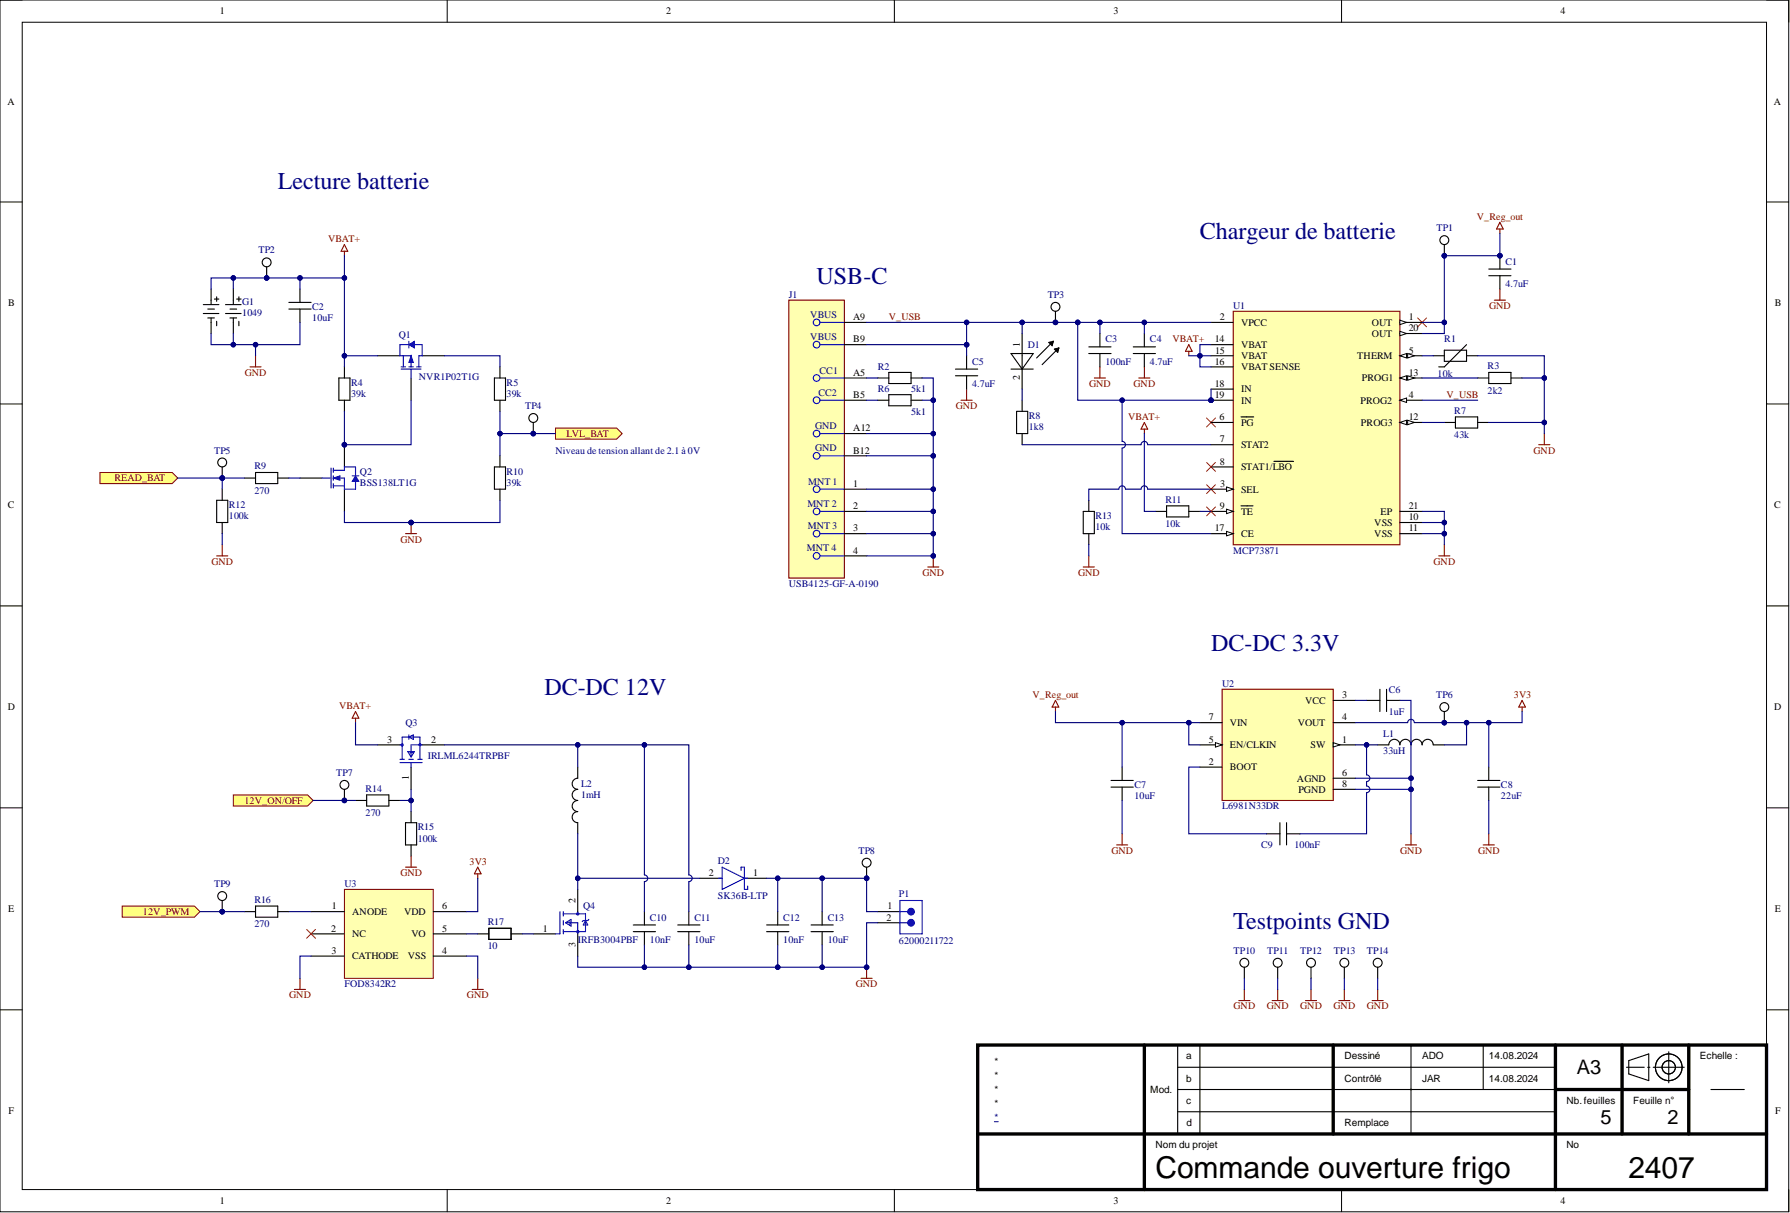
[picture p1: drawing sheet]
<svg xmlns="http://www.w3.org/2000/svg" width="409mm" height="277mm" viewBox="0 0 409 277" stroke-linecap="round" stroke-linejoin="round" font-family="sans-serif">
<defs><g id="words">
<g font-size="6.9">
<text x="263.9" y="268.9">Commande ouverture frigo</text>
<text x="372" y="268.9">2407</text>
</g>
<g font-size="5.5" fill="#000080">
<text x="63.4" y="43.2">Lecture batterie</text>
<text x="274.1" y="54.7">Chargeur de batterie</text>
<text x="186.5" y="64.8">USB-C</text>
<text x="276.6" y="148.6">DC-DC 3.3V</text>
<text x="124.4" y="158.7">DC-DC 12V</text>
<text x="281.7" y="212">Testpoints GND</text>
</g>
<g font-size="4.6">
<text x="360.2" y="245.3">A3</text>
<text x="365.6" y="256.7">5</text>
<text x="380.9" y="256.7">2</text>
</g>
<g font-size="2.3">
<text x="50.2" y="3.3">1</text>
<text x="152.2" y="3.3">2</text>
<text x="254.4" y="3.3">3</text>
<text x="356.5" y="3.3">4</text>
<text x="1.7" y="23.9">A</text>
<text x="405.2" y="23.9">A</text>
<text x="1.9" y="70">B</text>
<text x="405.4" y="70">B</text>
<text x="194.9" y="73.1">A9</text>
<text x="278.6" y="73.1">2</text>
<text x="283.5" y="74.4">VPCC</text>
<text x="313.3" y="74.4">OUT</text>
<text x="313.3" y="76.9">OUT</text>
<text x="321.8" y="73.1">1</text>
<text x="321.8" y="75.6">20</text>
<text x="194.9" y="78.2">B9</text>
<text x="233" y="79.2" transform="rotate(-90 233 79.2)">1</text>
<text x="277.5" y="78.2">14</text>
<text x="277.5" y="83.3">16</text>
<text x="277.5" y="80.7">15</text>
<text x="283.5" y="79.4">VBAT</text>
<text x="283.5" y="82">VBAT</text>
<text x="310" y="82">THERM</text>
<text x="321.8" y="80.7">5</text>
<text x="194.9" y="85.8">A5</text>
<text x="233" y="86.8" transform="rotate(-90 233 86.8)">2</text>
<text x="277.5" y="88.3">18</text>
<text x="283.5" y="84.5">VBAT SENSE</text>
<text x="283.5" y="89.6">IN</text>
<text x="311" y="87.1">PROG1</text>
<text x="321.8" y="85.8">13</text>
<text x="194.9" y="90.9">B5</text>
<text x="277.5" y="90.9">19</text>
<text x="278.6" y="95.9">6</text>
<text x="283.5" y="92.1">IN</text>
<text x="310.8" y="92.1">PROG2</text>
<text x="321.8" y="90.9">4</text>
<text x="321.8" y="95.9">12</text>
<text x="194.9" y="98.5">A12</text>
<text x="278.6" y="101">7</text>
<text x="283.5" y="97.2">PG</text>
<text x="310.9" y="97.2">PROG3</text>
<text x="194.9" y="103.6">B12</text>
<text x="278.6" y="106.1">8</text>
<text x="283.5" y="107.4">STAT1/LBO</text>
<text x="283.5" y="102.3">STAT2</text>
<text x="194.9" y="111.2">1</text>
<text x="278.7" y="111.2">3</text>
<text x="283.5" y="112.4">SEL</text>
<text x="1.8" y="116.1">C</text>
<text x="194.9" y="116.2">2</text>
<text x="278.6" y="116.2">9</text>
<text x="283.5" y="117.5">TE</text>
<text x="315.4" y="117.5">EP</text>
<text x="321.8" y="116.2">21</text>
<text x="321.8" y="118.8">10</text>
<text x="405.3" y="116.1">C</text>
<text x="194.9" y="121.3">3</text>
<text x="277.5" y="121.3">17</text>
<text x="283.5" y="122.6">CE</text>
<text x="313.9" y="120.1">VSS</text>
<text x="313.9" y="122.6">VSS</text>
<text x="321.8" y="121.3">11</text>
<text x="194.9" y="126.4">4</text>
<text x="298.1" y="160.7">VCC</text>
<text x="306.6" y="159.4">3</text>
<text x="1.8" y="162.2">D</text>
<text x="276.1" y="164.5">7</text>
<text x="280.9" y="165.7">VIN</text>
<text x="296.4" y="165.7">VOUT</text>
<text x="306.6" y="164.5">4</text>
<text x="405.3" y="162.2">D</text>
<text x="88.4" y="169.5">3</text>
<text x="98.5" y="169.5">2</text>
<text x="276.1" y="169.5">5</text>
<text x="280.9" y="170.8">EN/CLKIN</text>
<text x="299.4" y="170.8">SW</text>
<text x="306.6" y="169.5">1</text>
<text x="93.4" y="178" transform="rotate(-90 93.4 178)">1</text>
<text x="276.1" y="174.6">2</text>
<text x="280.9" y="175.9">BOOT</text>
<text x="296.2" y="178.4">AGND</text>
<text x="306.6" y="177.2">6</text>
<text x="306.6" y="179.7">8</text>
<text x="296.6" y="181">PGND</text>
<text x="161.9" y="200">2</text>
<text x="172.1" y="200">1</text>
<text x="1.9" y="208.3">E</text>
<text x="75.8" y="207.6">1</text>
<text x="80.4" y="208.9">ANODE</text>
<text x="92.3" y="208.9">VDD</text>
<text x="101" y="207.6">6</text>
<text x="131.5" y="206.1" transform="rotate(-90 131.5 206.1)">2</text>
<text x="202.7" y="207.6">1</text>
<text x="405.4" y="208.3">E</text>
<text x="75.6" y="212.7">2</text>
<text x="80.4" y="214">NC</text>
<text x="94" y="214">VO</text>
<text x="101" y="212.7">5</text>
<text x="124" y="212.7">1</text>
<text x="202.5" y="210.2">2</text>
<text x="75.7" y="217.8">3</text>
<text x="80.4" y="219">CATHODE</text>
<text x="93.1" y="219">VSS</text>
<text x="101" y="217.8">4</text>
<text x="131.5" y="216.2" transform="rotate(-90 131.5 216.2)">3</text>
<text x="227.1" y="243.2">*</text>
<text x="270.9" y="241.9">a</text>
<text x="307.1" y="241.9">Dessiné</text>
<text x="324.8" y="241.9">ADO</text>
<text x="340.1" y="241.9">14.08.2024</text>
<text x="388.3" y="241.9">Echelle :</text>
<text x="227.1" y="246.4">*</text>
<text x="227.1" y="249.5">*</text>
<text x="262.7" y="249.5">Mod.</text>
<text x="270.9" y="247">b</text>
<text x="307.1" y="247">Contrôlé</text>
<text x="324.8" y="247">JAR</text>
<text x="340.1" y="247">14.08.2024</text>
<text x="1.9" y="254.4">F</text>
<text x="227.1" y="252.7">*</text>
<text x="270.9" y="252">c</text>
<text x="271" y="257.1">d</text>
<text x="307.1" y="257.1">Remplace</text>
<text x="357.8" y="252">Nb.feuilles</text>
<text x="373.1" y="252">Feuille n°</text>
<text x="405.5" y="254.4">F</text>
<text x="263.9" y="262.2">Nom du projet</text>
<text x="357.8" y="262.2">No</text>
<text x="50.2" y="274.9">1</text>
<text x="152.2" y="274.9">2</text>
<text x="254.4" y="274.9">3</text>
<text x="356.5" y="274.9">4</text>
</g>
<g font-size="2.3" fill="#000080">
<text x="328.1" y="52.8">TP1</text>
<text x="59" y="57.9">TP2</text>
<text x="343.9" y="60.4">C1</text>
<text x="343.9" y="65.5">4.7uF</text>
<text x="55.3" y="69.5">G1</text>
<text x="71.3" y="70.8">C2</text>
<text x="180.2" y="68">J1</text>
<text x="239.3" y="68">TP3</text>
<text x="281.7" y="70.6">U1</text>
<text x="55.3" y="72.1">1049</text>
<text x="71.3" y="73.4">10uF</text>
<text x="91.1" y="77.2">Q1</text>
<text x="185.1" y="72.6">VBUS</text>
<text x="185.1" y="77.7">VBUS</text>
<text x="222.1" y="83.3">C5</text>
<text x="234.7" y="79.4">D1</text>
<text x="252.5" y="78.2">C3</text>
<text x="252.5" y="83.3">100nF</text>
<text x="262.7" y="78.2">C4</text>
<text x="262.7" y="83.3">4.7uF</text>
<text x="329.9" y="78.2">R1</text>
<text x="80.2" y="88.1">R4</text>
<text x="95.7" y="86.8">NVR1P02T1G</text>
<text x="115.7" y="88.1">R5</text>
<text x="187.2" y="85.3">CC1</text>
<text x="200.5" y="89.6">R6</text>
<text x="200.5" y="84.5">R2</text>
<text x="208.1" y="89.6">5k1</text>
<text x="222.1" y="88.3">4.7uF</text>
<text x="328.4" y="86">10k</text>
<text x="339.8" y="84.3">R3</text>
<text x="339.8" y="89.9">2k2</text>
<text x="80.2" y="90.6">39k</text>
<text x="115.7" y="90.6">39k</text>
<text x="120" y="93.4">TP4</text>
<text x="186.9" y="90.4">CC2</text>
<text x="208.1" y="94.7">5k1</text>
<text x="235" y="95.7">R8</text>
<text x="332.2" y="94.4">R7</text>
<text x="186.2" y="98">GND</text>
<text x="235" y="98.2">1k8</text>
<text x="332.2" y="100">43k</text>
<text x="48.9" y="103.6">TP5</text>
<text x="58.1" y="107.1">R9</text>
<text x="126.9" y="103.6">Niveau de tension allant de 2.1 à 0V</text>
<text x="186.2" y="103">GND</text>
<text x="58.1" y="112.7">270</text>
<text x="82.2" y="108.4">Q2</text>
<text x="82.2" y="110.9">BSS138LT1G</text>
<text x="115.7" y="108.4">R10</text>
<text x="115.7" y="110.9">39k</text>
<text x="184.6" y="110.7">MNT 1</text>
<text x="52.3" y="116">R12</text>
<text x="52.3" y="118.5">100k</text>
<text x="184.4" y="115.7">MNT 2</text>
<text x="250.2" y="118.5">R13</text>
<text x="266.2" y="114.7">R11</text>
<text x="184.3" y="125.9">MNT 4</text>
<text x="184.5" y="120.8">MNT 3</text>
<text x="250.2" y="121.1">10k</text>
<text x="266.2" y="120.3">10k</text>
<text x="281.7" y="126.4">MCP73871</text>
<text x="180.2" y="134">USB4125-GF-A-0190</text>
<text x="279.2" y="156.9">U2</text>
<text x="317.2" y="158.1">C6</text>
<text x="328" y="159.4">TP6</text>
<text x="92.6" y="165.7">Q3</text>
<text x="317.2" y="163.2">1uF</text>
<text x="97.7" y="173.4">IRLML6244TRPBF</text>
<text x="316" y="168.3">L1</text>
<text x="316" y="172.1">33uH</text>
<text x="76.8" y="177.2">TP7</text>
<text x="132.7" y="179.7">L2</text>
<text x="259.1" y="180">C7</text>
<text x="342.9" y="180">C8</text>
<text x="83.5" y="180.7">R14</text>
<text x="132.7" y="182.2">1mH</text>
<text x="259.1" y="182.5">10uF</text>
<text x="279.2" y="184.8">L6981N33DR</text>
<text x="342.9" y="182.5">22uF</text>
<text x="83.5" y="186.3">270</text>
<text x="95.4" y="189.6">R15</text>
<text x="95.4" y="192.1">100k</text>
<text x="163.9" y="197.2">D2</text>
<text x="196.1" y="194.9">TP8</text>
<text x="288" y="193.7">C9</text>
<text x="295.7" y="193.7">100nF</text>
<text x="48.9" y="202.5">TP9</text>
<text x="78.7" y="202.5">U3</text>
<text x="58.1" y="206.1">R16</text>
<text x="133.2" y="207.6">Q4</text>
<text x="163.9" y="205.3">SK36B-LTP</text>
<text x="205.3" y="204.8">P1</text>
<text x="58.1" y="211.7">270</text>
<text x="111.4" y="211.2">R17</text>
<text x="132" y="215.2">IRFB3004PBF</text>
<text x="148.5" y="210.2">C10</text>
<text x="148.5" y="215.2">10nF</text>
<text x="158.6" y="210.2">C11</text>
<text x="158.6" y="215.2">10uF</text>
<text x="178.9" y="210.2">C12</text>
<text x="178.9" y="215.2">10nF</text>
<text x="189.1" y="210.2">C13</text>
<text x="189.1" y="215.2">10uF</text>
<text x="205.3" y="215.5">62000211722</text>
<text x="111.4" y="216.8">10</text>
<text x="281.8" y="217.8">TP10</text>
<text x="289.5" y="217.8">TP11</text>
<text x="297" y="217.8">TP12</text>
<text x="304.7" y="217.8">TP13</text>
<text x="312.2" y="217.8">TP14</text>
<text x="78.7" y="225.4">FOD8342R2</text>
<text x="227.1" y="255.8">*</text>
</g>
<g font-size="2.3" fill="#800000">
<text x="337.4" y="50.3">V_Reg_out</text>
<text x="74.9" y="55.3">VBAT+</text>
<text x="340.1" y="70.6">GND</text>
<text x="203" y="73.1">V_USB</text>
<text x="267.8" y="78.2">VBAT+</text>
<text x="55.9" y="85.8">GND</text>
<text x="248.8" y="88.3">GND</text>
<text x="258.9" y="88.3">GND</text>
<text x="218.3" y="93.4">GND</text>
<text x="257.7" y="95.9">VBAT+</text>
<text x="330.4" y="90.9">V_USB</text>
<text x="129.4" y="99.7">LVL_BAT</text>
<text x="350.3" y="103.6">GND</text>
<text x="26.1" y="109.9">READ_BAT</text>
<text x="91.4" y="123.9">GND</text>
<text x="48.3" y="128.9">GND</text>
<text x="210.7" y="131.5">GND</text>
<text x="246.2" y="131.5">GND</text>
<text x="327.5" y="128.9">GND</text>
<text x="77.5" y="161.9">VBAT+</text>
<text x="235.8" y="159.4">V_Reg_out</text>
<text x="345.8" y="159.4">3V3</text>
<text x="55.8" y="183.5">12V_ON/OFF</text>
<text x="107.3" y="197.5">3V3</text>
<text x="253.9" y="194.9">GND</text>
<text x="319.8" y="194.9">GND</text>
<text x="337.6" y="194.9">GND</text>
<text x="91.4" y="200">GND</text>
<text x="32.7" y="208.9">12V_PWM</text>
<text x="66.1" y="227.9">GND</text>
<text x="106.7" y="227.9">GND</text>
<text x="195.5" y="225.4">GND</text>
<text x="281.8" y="230.5">GND</text>
<text x="289.4" y="230.5">GND</text>
<text x="297" y="230.5">GND</text>
<text x="304.6" y="230.5">GND</text>
<text x="312.2" y="230.5">GND</text>
</g>
</g></defs>
<g fill="none" stroke="#000" stroke-width=".23">
<path d="M0 0h408.6v276.7h-408.6zM0 0h5.1M5.1 5.1h398.4v266.5h-398.4zM102.1 0v5.1M204.3 0v5.1M306.4 0v5.1M403.5 0h5.1v5.1M0 46.1h5.1M403.5 46.1h5.1M0 92.2h5.1M403.5 92.2h5.1M0 138.3h5.1"/>
<path d="M403.5 138.3h5.1M0 184.4h5.1M403.5 184.4h5.1M0 230.5h5.1M403.5 230.5h5.1M102.1 271.6v5.1M204.3 271.6v5.1M306.4 271.6v5.1M408.6 271.6v5.1"/>
</g>
<path d="M223.3 238.6h180.2v33h-180.2zM261.4 238.6v33M304.5 238.6v20.3M355.3 238.6v33M370.5 238.6v20.3M385.7 238.6v20.3M223.3 258.9h180.2M355.3 248.7h30.4" fill="none" stroke="#000" stroke-width=".76"/>
<g fill="none" stroke="#000" stroke-width=".25">
<path d="M269 238.6v20.3M274.1 238.6v20.3M322.3 238.6v20.3M338.8 238.6v10.1M269 243.7h86.3M269 248.7h86.3M269 253.8h86.3M371.5 243.7h4.1M372 242.1l4.6-1.5v6.1l-4.6-1.5zM376.4 243.7h.5M377.6 243.7h7.1M381.2 240.1v7.1"/>
<path d="M390.8 248.7h7.6"/>
<circle cx="381.2" cy="243.7" r="1.52"/>
<circle cx="381.2" cy="243.7" r="3"/>
</g>
<path d="M227.1 256.1h.9" fill="none" stroke="#000080" stroke-width=".23"/>
<g fill="none" stroke="#800000" stroke-width=".25">
<path d="M342.6 50.8l.8 1.5h-1.6zM342.6 52.3v1M271.5 78.7l.8 1.5h-1.5zM341.3 68.5h2.6M342.6 66v2.5M219.5 91.4h2.6M220.8 88.8v2.6M250 86.3h2.5M251.2 83.8v2.5M271.5 80.2v1M352.8 99v2.5M351.5 101.5h2.5"/>
<path d="M247.4 129.4h2.6M248.7 126.9v2.5M328.6 126.9h2.6M329.9 124.4v2.5"/>
</g>
<path d="M323.8 72.6l2.1 2M325.9 72.6l-2.1 2M275.6 95.4l2 2.1M277.6 95.4l-2 2.1M275.6 105.6l2 2M275.6 110.7l2 2M277.6 105.6l-2 2M277.6 110.7l-2 2" fill="none" stroke="#f00" stroke-width=".23"/>
<circle cx="276.6" cy="91.4" r=".51" fill="#000080"/>
<circle cx="276.6" cy="91.4" r=".51" fill="none" stroke="#000080" stroke-width=".23"/>
<path d="M281.7 71.1h38.1v53.3h-38.1z" fill-rule="evenodd" fill="#ffffb0"/>
<path d="M281.7 71.1h38.1v53.3h-38.1z" fill="none" stroke="#800000" stroke-width=".25"/>
<path d="M319.8 73.6h5" fill="none" stroke="#000" stroke-width=".25"/>
<path d="M319.8 73.1l1.5 .5-1.5 .5z" fill="#f8fcff"/>
<path d="M319.8 73.1l1.5 .5-1.5 .5z" fill="none" stroke="#000" stroke-width=".23"/>
<path d="M319.8 76.1h5" fill="none" stroke="#000" stroke-width=".25"/>
<path d="M319.8 75.6l1.5 .5-1.5 .6z" fill="#f8fcff"/>
<path d="M319.8 75.6l1.5 .5-1.5 .6z" fill="none" stroke="#000" stroke-width=".23"/>
<path d="M319.8 86.3h5" fill="none" stroke="#000" stroke-width=".25"/>
<path d="M319.8 86.3l1.5-.5v1z" fill="#f8fcff"/>
<path d="M319.8 86.3l1.5-.5v1z" fill="none" stroke="#000" stroke-width=".23"/>
<path d="M321.5 85.8l1.6 .5-1.6 .5z" fill="#f8fcff"/>
<path d="M321.5 85.8l1.6 .5-1.6 .5z" fill="none" stroke="#000" stroke-width=".23"/>
<path d="M319.8 91.4h5" fill="none" stroke="#000" stroke-width=".25"/>
<path d="M319.8 91.4l1.5-.5v1z" fill="#f8fcff"/>
<path d="M319.8 91.4l1.5-.5v1z" fill="none" stroke="#000" stroke-width=".23"/>
<path d="M319.8 96.4h5" fill="none" stroke="#000" stroke-width=".25"/>
<path d="M319.8 96.4l1.5-.5v1.1z" fill="#f8fcff"/>
<path d="M319.8 96.4l1.5-.5v1.1z" fill="none" stroke="#000" stroke-width=".23"/>
<path d="M321.5 95.9l1.6 .5-1.6 .6z" fill="#f8fcff"/>
<path d="M321.5 95.9l1.6 .5-1.6 .6z" fill="none" stroke="#000" stroke-width=".23"/>
<path d="M276.6 78.7h5.1M276.6 81.2h5.1M276.6 83.8h5.1M276.6 88.8h5.1M276.6 91.4h5.1M276.6 106.6h5.1M276.6 101.5h5.1M291 105.3h4.5" fill="none" stroke="#000" stroke-width=".25"/>
<circle cx="276.6" cy="91.4" r=".51" fill="#000080"/>
<circle cx="276.6" cy="91.4" r=".51" fill="none" stroke="#000080" stroke-width=".23"/>
<path d="M276.6 96.4h5.1M283.5 95.2h2.9M276.6 116.8h5.1" fill="none" stroke="#000" stroke-width=".25"/>
<path d="M280.2 116.2l1.5 .6-1.5 .5z" fill="#f8fcff"/>
<path d="M280.2 116.2l1.5 .6-1.5 .5z" fill="none" stroke="#000" stroke-width=".23"/>
<path d="M283.5 115.5h2.7M276.6 121.8h5.1" fill="none" stroke="#000" stroke-width=".25"/>
<path d="M280.2 121.3l1.5 .5-1.5 .5z" fill="#f8fcff"/>
<path d="M280.2 121.3l1.5 .5-1.5 .5z" fill="none" stroke="#000" stroke-width=".23"/>
<path d="M276.6 111.7h5.1M319.8 116.8h5" fill="none" stroke="#000" stroke-width=".25"/>
<path d="M280.2 111.2l1.5 .5-1.5 .5z" fill="#f8fcff"/>
<path d="M280.2 111.2l1.5 .5-1.5 .5z" fill="none" stroke="#000" stroke-width=".23"/>
<path d="M319.8 81.2h5" fill="none" stroke="#000" stroke-width=".25"/>
<path d="M319.8 81.2l1.5-.5v1z" fill="#f8fcff"/>
<path d="M319.8 81.2l1.5-.5v1z" fill="none" stroke="#000" stroke-width=".23"/>
<path d="M321.5 80.7l1.6 .5-1.6 .5z" fill="#f8fcff"/>
<path d="M321.5 80.7l1.6 .5-1.6 .5z" fill="none" stroke="#000" stroke-width=".23"/>
<path d="M276.6 73.6h5.1M86.3 81.2h5.1M93.9 86.3v5.1M96.4 81.2h5.1M319.8 119.3h5M319.8 121.8h5" fill="none" stroke="#000" stroke-width=".25"/>
<path d="M57.1 83.8h2.5M58.4 81.2v2.6" fill="none" stroke="#800000" stroke-width=".25"/>
<path d="M93.4 78.7h-2v2.5h2.5v2.6M94.7 78.7h1.7v2.5h-.7v2.6M91.6 84.3h4.6M91.6 83.8h1M92.1 81.2v2.6M93.4 83.8h1M95.2 83.8h1" fill="none" stroke="#00f" stroke-width=".25"/>
<path d="M93.4 78.7l1.3-.8v1.5z" fill="#00f"/>
<path d="M93.4 78.7l1.3-.8v1.5z" fill="none" stroke="#00f" stroke-width=".23"/>
<path d="M93.4 77.9v1.5M93.9 84.3v2" fill="none" stroke="#00f" stroke-width=".25"/>
<path d="M93.9 81.2l.5 1.5h-1z" fill="#00f"/>
<path d="M93.9 81.2l.5 1.5h-1z" fill="none" stroke="#00f" stroke-width=".23"/>
<path d="M93.9 119.3v2.5M92.6 121.8h2.6" fill="none" stroke="#800000" stroke-width=".25"/>
<circle cx="93.9" cy="119.3" r=".51" fill="#000080"/>
<circle cx="93.9" cy="119.3" r=".51" fill="none" stroke="#000080" stroke-width=".23"/>
<path d="M126.9 97.7h13.9l1.3 1.3-1.3 1.3h-13.9z" fill-rule="evenodd" fill="#ffff80"/>
<path d="M126.9 97.7h13.9l1.3 1.3-1.3 1.3h-13.9z" fill="none" stroke="#800000" stroke-width=".23"/>
<circle cx="78.7" cy="101.5" r=".51" fill="#000080"/>
<circle cx="78.7" cy="101.5" r=".51" fill="none" stroke="#000080" stroke-width=".23"/>
<path d="M68.5 109.1h5.1M78.7 101.5v5.1M78.7 111.7v5.1" fill="none" stroke="#000" stroke-width=".25"/>
<circle cx="78.7" cy="101.5" r=".51" fill="#000080"/>
<circle cx="78.7" cy="101.5" r=".51" fill="none" stroke="#000080" stroke-width=".23"/>
<path d="M75.6 106.9v4.5M76.1 107.4h2.6v-.8h2.5v2M76.1 109.1h2.6v2.6h2.5v-1.8M76.1 110.9h2.6M76.1 106.9v1M76.1 108.6v1M76.1 110.4v1" fill="none" stroke="#00f" stroke-width=".25"/>
<path d="M81.2 108.6l.8 1.3h-1.6z" fill="#00f"/>
<path d="M81.2 108.6l.8 1.3h-1.6z" fill="none" stroke="#00f" stroke-width=".23"/>
<path d="M80.4 108.6h1.6" fill="none" stroke="#00f" stroke-width=".25"/>
<path d="M76.1 109.1l1.6-.5v1z" fill="#00f"/>
<path d="M76.1 109.1l1.6-.5v1z" fill="none" stroke="#00f" stroke-width=".23"/>
<path d="M73.6 109.1h2" fill="none" stroke="#00f" stroke-width=".25"/>
<path d="M22.8 107.9h16.5l1.3 1.2-1.3 1.3h-16.5z" fill-rule="evenodd" fill="#ffff80"/>
<path d="M22.8 107.9h16.5l1.3 1.2-1.3 1.3h-16.5z" fill="none" stroke="#800000" stroke-width=".23"/>
<path d="M78.7 55.8l.7 1.6h-1.5zM78.7 57.4v1M49.5 126.9h2.5M50.8 124.4v2.5M241.1 159.9l.8 1.5h-1.6zM347.7 159.9l.7 1.5h-1.5zM81.2 162.4l.8 1.6h-1.6zM81.2 164v1M241.1 161.4v1M347.7 161.4v1M92.6 198h2.6M93.9 195.4v2.6" fill="none" stroke="#800000" stroke-width=".25"/>
<g fill="none" stroke="#000" stroke-width=".25">
<path d="M144.7 212.7h5M144.7 211.2h5M147.2 208.1v3.1M147.2 212.7v3M154.8 212.7h5.1M154.8 211.2h5.1M157.3 208.1v3.1M157.3 212.7v3M175.1 212.7h5.1M175.1 211.2h5.1M177.6 208.1v3.1M177.6 212.7v3"/>
<path d="M185.3 212.7h5M185.3 211.2h5M187.8 208.1v3.1M187.8 212.7v3"/>
</g>
<path d="M53.3 181.5h17l1.2 1.2-1.2 1.3h-17z" fill-rule="evenodd" fill="#ffff80"/>
<path d="M53.3 181.5h17l1.2 1.2-1.2 1.3h-17z" fill="none" stroke="#800000" stroke-width=".23"/>
<path d="M260.1 86.3h2.6M261.4 83.8v2.5" fill="none" stroke="#800000" stroke-width=".25"/>
<g fill="none" stroke="#000" stroke-width=".25">
<path d="M258.9 79.2h5M261.4 76.1v3.1M329.9 80h5.1v2.5h-5.1zM335 78.7l-5.1 5.1h-1.3M77.4 86.3h2.5v5.1h-2.5zM78.7 83.8v2.5M78.7 91.4v2.5M112.9 86.3h2.6v5.1h-2.6zM114.2 83.8v2.5M114.2 91.4v2.5M218.2 85.8h5.1M218.2 84.3h5.1"/>
<path d="M220.8 81.2v3.1M220.8 85.8v3M258.9 80.7h5M261.4 80.7v3.1M327.4 81.2h2.5M329.9 96.4h2.5M332.4 95.2h5.1v2.5h-5.1zM335 81.2h2.5M337.5 86.3h2.6M337.5 96.4h2.6M340.1 85h5v2.6h-5zM345.1 86.3h2.6"/>
<path d="M49.5 114.2h2.5v5.1h-2.5zM50.8 111.7v2.5M50.8 119.3v2.5M55.8 109.1h2.6M58.4 107.9h5v2.5h-5zM63.4 109.1h2.6M112.9 106.6h2.6v5.1h-2.6zM114.2 104.1v2.5M114.2 111.7v2.5M247.4 116.8h2.6v5h-2.6zM248.7 114.2v2.6M248.7 121.8v2.6"/>
<path d="M81.2 182.7h2.5M83.7 181.5h5.1v2.5h-5.1zM88.8 182.7h2.6M92.6 187.8h2.6v5.1h-2.6zM93.9 185.3v2.5M93.9 192.9v2.5"/>
</g>
<circle cx="342.6" cy="58.4" r=".51" fill="#000080"/>
<circle cx="342.6" cy="58.4" r=".51" fill="none" stroke="#000080" stroke-width=".23"/>
<path d="M342.6 58.4v3M340.1 62.9h5M340.1 61.4h5M342.6 62.9v3.1" fill="none" stroke="#000" stroke-width=".25"/>
<circle cx="342.6" cy="58.4" r=".51" fill="#000080"/>
<circle cx="342.6" cy="58.4" r=".51" fill="none" stroke="#000080" stroke-width=".23"/>
<g fill="none" stroke="#000" stroke-width=".25">
<path d="M66 70.6h5.1M66 69h5.1M68.5 66v3M68.5 70.6v3M233.5 76.1v12.7M239.6 78.2l1-.3-.3 1zM240.6 77.9l-3.8 3.8M240.6 77.9l-.3 .8-.5-.5 .5 .2M240.8 79.7l1.1-.3-.3 1.1zM241.9 79.4l-3.9 3.9M241.9 79.4l-.3 .8-.5-.5 .5 .3M230.9 84.3h5.1"/>
<path d="M230.9 80.7h5.1l-2.5 3.6zM232.2 93.9h2.5v5.1h-2.5zM233.5 91.4v2.5M233.5 99v2.5M263.9 116.8h2.6M266.5 115.5h5v2.5h-5zM271.5 116.8h2.6M86.3 170.1h5.1M93.9 175.1v5.1M96.4 170.1h5.1"/>
</g>
<path d="M261.4 96.4l.8 1.6h-1.6zM261.4 98v1M283 228.4h2.5M284.2 225.9v2.5M290.6 228.4h2.5M291.8 225.9v2.5M298.2 228.4h2.5M299.5 225.9v2.5M305.8 228.4h2.5M307.1 225.9v2.5M313.4 228.4h2.6M314.7 225.9v2.5" fill="none" stroke="#800000" stroke-width=".25"/>
<path d="M275.6 115.7l2 2.1M277.6 115.7l-2 2.1" fill="none" stroke="#f00" stroke-width=".23"/>
<g fill="none" stroke="#00f" stroke-width=".25">
<path d="M91.4 174.1h5M91.4 173.4h1M91.4 170.1h.5M91.9 173.4v-5.1h4v5.1M93.1 171.6h1.6l-.8 1.2zM93.4 173.4h1M93.4 168.3l1-.5v1zM93.4 167.8v1M93.6 171.8h.8M93.9 174.1v1M95.4 173.4h1M96.4 170.1h-2.5v2.5"/>
<circle cx="91.9" cy="170.1" r=".25"/>
<circle cx="95.9" cy="170.1" r=".25"/>
</g>
<path d="M180.2 68.5h12.7v63.5h-12.7z" fill-rule="evenodd" fill="#ffffb0"/>
<path d="M180.2 68.5h12.7v63.5h-12.7zM211.9 129.4h2.5M213.2 126.9v2.5" fill="none" stroke="#800000" stroke-width=".25"/>
<g fill="none" stroke="#00f" stroke-width=".25">
<path d="M187.3 73.6h5.6M187.3 78.7h5.6M187.3 86.3h5.6M187.3 91.4h5.6M187.3 99h5.6M187.3 104.1h5.6M187.3 111.7h5.6M187.3 116.8h5.6M187.3 121.8h5.6M187.3 126.9h5.6"/>
<circle cx="186.5" cy="73.6" r=".76"/>
<circle cx="186.5" cy="78.7" r=".76"/>
<circle cx="186.5" cy="86.3" r=".76"/>
<circle cx="186.5" cy="99" r=".76"/>
<circle cx="186.5" cy="91.4" r=".76"/>
<circle cx="186.5" cy="111.7" r=".76"/>
<circle cx="186.5" cy="104.1" r=".76"/>
<circle cx="186.5" cy="116.8" r=".76"/>
<circle cx="186.5" cy="126.9" r=".76"/>
<circle cx="186.5" cy="121.8" r=".76"/>
</g>
<g fill="none" stroke="#000" stroke-width=".25">
<path d="M192.9 73.6h5M192.9 78.7h5M192.9 86.3h5M192.9 99h5M192.9 91.4h5M200.5 86.3h2.5M200.5 91.4h2.5M203 85h5.1v2.6h-5.1zM203 90.1h5.1v2.5h-5.1zM208.1 86.3h2.5M208.1 91.4h2.5M192.9 111.7h5"/>
<path d="M192.9 116.8h5M192.9 104.1h5M192.9 121.8h5M192.9 126.9h5"/>
</g>
<circle cx="213.2" cy="126.9" r=".51" fill="#000080"/>
<circle cx="213.2" cy="126.9" r=".51" fill="none" stroke="#000080" stroke-width=".23"/>
<g fill="none" stroke="#000" stroke-width=".25">
<path d="M46.4 69.5h3.6M46.4 71.6h3.6M47.5 72.6h1.5M47.5 70.6h1.5M48.2 66v3.5M48.2 72.6v3.5M49 68.3h1M49.5 67.8v1M49.5 73.4v1M51.5 69.5h3.6M51.5 71.6h3.6M52.5 72.6h1.6"/>
<path d="M52.5 70.6h1.6M53.3 66v3.5M53.3 72.6v3.5M54.1 68.3h1M54.6 67.8v1M54.6 73.4v1M248.7 79.2h5.1M251.2 76.1v3.1M248.7 80.7h5.1M251.2 80.7v3.1"/>
</g>
<circle cx="60.9" cy="63.5" r=".51" fill="#000080"/>
<circle cx="60.9" cy="63.5" r=".51" fill="none" stroke="#000080" stroke-width=".23"/>
<circle cx="60.9" cy="59.9" r="1.02" fill="#fff"/>
<g fill="none" stroke="#000" stroke-width=".25">
<path d="M60.9 60.9v2.6"/>
<circle cx="60.9" cy="59.9" r="1.02"/>
</g>
<circle cx="60.9" cy="63.5" r=".51" fill="#000080"/>
<circle cx="60.9" cy="63.5" r=".51" fill="none" stroke="#000080" stroke-width=".23"/>
<circle cx="50.8" cy="109.1" r=".51" fill="#000080"/>
<circle cx="50.8" cy="109.1" r=".51" fill="none" stroke="#000080" stroke-width=".23"/>
<circle cx="50.8" cy="105.6" r="1.02" fill="#fff"/>
<g fill="none" stroke="#000" stroke-width=".25">
<path d="M50.8 106.6v2.5"/>
<circle cx="50.8" cy="105.6" r="1.02"/>
</g>
<circle cx="50.8" cy="109.1" r=".51" fill="#000080"/>
<circle cx="50.8" cy="109.1" r=".51" fill="none" stroke="#000080" stroke-width=".23"/>
<circle cx="121.8" cy="99" r=".51" fill="#000080"/>
<circle cx="121.8" cy="99" r=".51" fill="none" stroke="#000080" stroke-width=".23"/>
<circle cx="121.8" cy="95.4" r="1.02" fill="#fff"/>
<g fill="none" stroke="#000" stroke-width=".25">
<path d="M121.8 96.4v2.6"/>
<circle cx="121.8" cy="95.4" r="1.02"/>
</g>
<circle cx="121.8" cy="99" r=".51" fill="#000080"/>
<circle cx="121.8" cy="99" r=".51" fill="none" stroke="#000080" stroke-width=".23"/>
<circle cx="241.1" cy="73.6" r=".51" fill="#000080"/>
<circle cx="241.1" cy="73.6" r=".51" fill="none" stroke="#000080" stroke-width=".23"/>
<circle cx="241.1" cy="70.1" r="1.02" fill="#fff"/>
<g fill="none" stroke="#000" stroke-width=".25">
<path d="M241.1 71.1v2.5"/>
<circle cx="241.1" cy="70.1" r="1.02"/>
</g>
<circle cx="241.1" cy="73.6" r=".51" fill="#000080"/>
<circle cx="241.1" cy="73.6" r=".51" fill="none" stroke="#000080" stroke-width=".23"/>
<circle cx="329.9" cy="58.4" r=".51" fill="#000080"/>
<circle cx="329.9" cy="58.4" r=".51" fill="none" stroke="#000080" stroke-width=".23"/>
<circle cx="329.9" cy="54.8" r="1.02" fill="#fff"/>
<g fill="none" stroke="#000" stroke-width=".25">
<path d="M329.9 55.8v2.6"/>
<circle cx="329.9" cy="54.8" r="1.02"/>
</g>
<circle cx="329.9" cy="58.4" r=".51" fill="#000080"/>
<circle cx="329.9" cy="58.4" r=".51" fill="none" stroke="#000080" stroke-width=".23"/>
<circle cx="78.7" cy="182.7" r=".51" fill="#000080"/>
<circle cx="78.7" cy="182.7" r=".51" fill="none" stroke="#000080" stroke-width=".23"/>
<circle cx="78.7" cy="179.2" r="1.02" fill="#fff"/>
<g fill="none" stroke="#000" stroke-width=".25">
<path d="M78.7 180.2v2.5"/>
<circle cx="78.7" cy="179.2" r="1.02"/>
</g>
<circle cx="78.7" cy="182.7" r=".51" fill="#000080"/>
<circle cx="78.7" cy="182.7" r=".51" fill="none" stroke="#000080" stroke-width=".23"/>
<circle cx="197.9" cy="200.5" r=".51" fill="#000080"/>
<circle cx="197.9" cy="200.5" r=".51" fill="none" stroke="#000080" stroke-width=".23"/>
<circle cx="197.9" cy="197" r="1.02" fill="#fff"/>
<g fill="none" stroke="#000" stroke-width=".25">
<path d="M197.9 198v2.5"/>
<circle cx="197.9" cy="197" r="1.02"/>
</g>
<circle cx="197.9" cy="200.5" r=".51" fill="#000080"/>
<circle cx="197.9" cy="200.5" r=".51" fill="none" stroke="#000080" stroke-width=".23"/>
<circle cx="329.9" cy="165" r=".51" fill="#000080"/>
<circle cx="329.9" cy="165" r=".51" fill="none" stroke="#000080" stroke-width=".23"/>
<circle cx="329.9" cy="161.4" r="1.02" fill="#fff"/>
<g fill="none" stroke="#000" stroke-width=".25">
<path d="M329.9 162.4v2.6"/>
<circle cx="329.9" cy="161.4" r="1.02"/>
</g>
<circle cx="329.9" cy="165" r=".51" fill="#000080"/>
<circle cx="329.9" cy="165" r=".51" fill="none" stroke="#000080" stroke-width=".23"/>
<circle cx="284.2" cy="219.8" r="1.02" fill="#fff"/>
<g fill="none" stroke="#000" stroke-width=".25">
<path d="M284.2 220.8v2.6"/>
<circle cx="284.2" cy="219.8" r="1.02"/>
</g>
<circle cx="299.5" cy="219.8" r="1.02" fill="#fff"/>
<g fill="none" stroke="#000" stroke-width=".25">
<path d="M299.5 220.8v2.6"/>
<circle cx="299.5" cy="219.8" r="1.02"/>
</g>
<circle cx="291.8" cy="219.8" r="1.02" fill="#fff"/>
<g fill="none" stroke="#000" stroke-width=".25">
<path d="M291.8 220.8v2.6"/>
<circle cx="291.8" cy="219.8" r="1.02"/>
</g>
<circle cx="307.1" cy="219.8" r="1.02" fill="#fff"/>
<g fill="none" stroke="#000" stroke-width=".25">
<path d="M307.1 220.8v2.6"/>
<circle cx="307.1" cy="219.8" r="1.02"/>
</g>
<circle cx="314.7" cy="219.8" r="1.02" fill="#fff"/>
<g fill="none" stroke="#000" stroke-width=".25">
<path d="M200.5 210.7h5.1M200.5 208.1h5.1M314.7 220.8v2.6"/>
<circle cx="314.7" cy="219.8" r="1.02"/>
</g>
<path d="M205.6 210.7h1.7" fill="none" stroke="#00f" stroke-width=".25"/>
<circle cx="208.1" cy="210.7" r=".76" fill="#00f"/>
<g fill="none" stroke="#00f" stroke-width=".25">
<path d="M205.6 208.1h1.7M205.6 205.6h5v7.6h-5z"/>
<circle cx="208.1" cy="210.7" r=".76"/>
</g>
<circle cx="208.1" cy="208.1" r=".76" fill="#00f"/>
<circle cx="208.1" cy="208.1" r=".76" fill="none" stroke="#00f" stroke-width=".25"/>
<path d="M132 175.1v2.6a1.27 1.27 0 0 0-1.3 1.2 1.27 1.27 0 0 0 1.3 1.3 1.27 1.27 0 0 0-1.3 1.3 1.27 1.27 0 0 0 1.3 1.2 1.27 1.27 0 0 0-1.3 1.3 1.27 1.27 0 0 0 1.3 1.3 1.27 1.27 0 0 0-1.3 1.3 1.27 1.27 0 0 0 1.3 1.2v2.6" fill="none" stroke="#000" stroke-width=".25"/>
<path d="M196.7 223.4h2.5M197.9 220.8v2.6" fill="none" stroke="#800000" stroke-width=".25"/>
<circle cx="197.9" cy="220.8" r=".51" fill="#000080"/>
<circle cx="197.9" cy="220.8" r=".51" fill="none" stroke="#000080" stroke-width=".23"/>
<path d="M159.9 200.5h5.1M170 200.5h5.1" fill="none" stroke="#000" stroke-width=".25"/>
<path d="M165 198l5 2.5-5 2.6zM169.3 198.7v-.7h.7v5.1h.8v-.8M164.2 200.5h.8M170 200.5h.8" fill="none" stroke="#00f" stroke-width=".25"/>
<path d="M279.2 157.4h25.3v25.3h-25.3z" fill-rule="evenodd" fill="#ffffb0"/>
<path d="M279.2 157.4h25.3v25.3h-25.3z" fill="none" stroke="#800000" stroke-width=".25"/>
<path d="M274.1 165h5.1M274.1 170.1h5.1" fill="none" stroke="#000" stroke-width=".25"/>
<path d="M277.6 169.5l1.6 .6-1.6 .5z" fill="#f8fcff"/>
<path d="M277.6 169.5l1.6 .6-1.6 .5z" fill="none" stroke="#000" stroke-width=".23"/>
<path d="M304.5 159.9h5.1M274.1 175.1h5.1M304.5 165h5.1M304.5 170.1h5.1" fill="none" stroke="#000" stroke-width=".25"/>
<path d="M304.5 169.5l1.6 .6-1.6 .5z" fill="#f8fcff"/>
<path d="M304.5 169.5l1.6 .6-1.6 .5z" fill="none" stroke="#000" stroke-width=".23"/>
<g fill="none" stroke="#000" stroke-width=".25">
<path d="M312.1 159.9h3.1M315.2 157.4v5M316.7 157.4v5M316.7 159.9h3.1M253.8 179.7h5.1M253.8 178.2h5.1M256.3 175.1v3.1M256.3 179.7v3M304.5 177.7h5.1M314.7 170.1h2.5a1.27 1.27 0 0 1 1.3-1.3 1.27 1.27 0 0 1 1.3 1.3 1.27 1.27 0 0 1 1.2-1.3 1.27 1.27 0 0 1 1.3 1.3 1.27 1.27 0 0 1 1.3-1.3 1.27 1.27 0 0 1 1.2 1.3 1.27 1.27 0 0 1 1.3-1.3 1.27 1.27 0 0 1 1.3 1.3h2.5M337.5 179.7h5.1M337.5 178.2h5.1"/>
<path d="M340.1 175.1v3.1M340.1 179.7v3M289.3 190.4h3.1M292.4 187.8v5.1M293.9 187.8v5.1M293.9 190.4h3M304.5 180.2h5.1"/>
</g>
<path d="M255 192.9h2.6M256.3 190.4v2.5M321 192.9h2.6M322.3 190.4v2.5M338.8 192.9h2.5M340.1 190.4v2.5" fill="none" stroke="#800000" stroke-width=".25"/>
<path d="M27.9 206.9h16.5l1.3 1.2-1.3 1.3h-16.5z" fill-rule="evenodd" fill="#ffff80"/>
<path d="M27.9 206.9h16.5l1.3 1.2-1.3 1.3h-16.5z" fill="none" stroke="#800000" stroke-width=".23"/>
<circle cx="50.8" cy="208.1" r=".51" fill="#000080"/>
<circle cx="50.8" cy="208.1" r=".51" fill="none" stroke="#000080" stroke-width=".23"/>
<circle cx="50.8" cy="204.6" r="1.02" fill="#fff"/>
<g fill="none" stroke="#000" stroke-width=".25">
<path d="M50.8 205.6v2.5"/>
<circle cx="50.8" cy="204.6" r="1.02"/>
</g>
<circle cx="50.8" cy="208.1" r=".51" fill="#000080"/>
<circle cx="50.8" cy="208.1" r=".51" fill="none" stroke="#000080" stroke-width=".23"/>
<path d="M78.7 203.1h20.3v20.3h-20.3z" fill-rule="evenodd" fill="#ffffb0"/>
<path d="M78.7 203.1h20.3v20.3h-20.3z" fill="none" stroke="#800000" stroke-width=".23"/>
<g fill="none" stroke="#000" stroke-width=".25">
<path d="M55.8 208.1h2.6M58.4 206.9h5v2.5h-5zM63.4 208.1h2.6M71.1 208.1h7.6M71.1 213.2h7.6M71.1 218.3h7.6M99 208.1h7.6M99 213.2h7.6M99 218.3h7.6M109.1 213.2h2.6M111.7 211.9h5v2.6h-5zM116.7 213.2h2.6"/>
<path d="M121.8 213.2h5.1M132 203.1v5M132 213.2v5.1"/>
</g>
<path d="M70 212.2l2.1 2M72.1 212.2l-2.1 2" fill="none" stroke="#f00" stroke-width=".23"/>
<path d="M109.1 199.5v1M109.1 198l.8 1.5h-1.5zM67.3 225.9h2.5M68.5 223.4v2.5M107.9 225.9h2.5M109.1 223.4v2.5" fill="none" stroke="#800000" stroke-width=".25"/>
<g fill="none" stroke="#00f" stroke-width=".25">
<path d="M127.9 208.1v5.1h-1M128.7 208.1v1M128.7 210.2v1M128.7 212.2v1M128.7 208.6h5v4.1h-5M129.2 210.7l1.2-.8v1.5zM129.4 210.7h2.6v2.5M130.2 210.4v.8M132 208.1v.5M133.7 210.2l.5 1h-1zM134.5 209.9l-.3 .3h-1l-.2 .2"/>
<circle cx="132" cy="208.6" r=".26"/>
<circle cx="132" cy="212.7" r=".26"/>
</g>
<path d="M276.6 78.7h-2.5v2.5h2.5" fill="none" stroke="#000080" stroke-width=".25"/>
<circle cx="274.1" cy="81.2" r=".51" fill="#000080"/>
<circle cx="274.1" cy="81.2" r=".51" fill="none" stroke="#000080" stroke-width=".23"/>
<path d="M324.8 73.6h5.1v2.5h-5.1M324.8 81.2h2.6M324.8 91.4h12.7" fill="none" stroke="#000080" stroke-width=".25"/>
<circle cx="329.9" cy="73.6" r=".51" fill="#000080"/>
<circle cx="329.9" cy="73.6" r=".51" fill="none" stroke="#000080" stroke-width=".23"/>
<path d="M342.6 53.3v5.1h-12.7v15.2" fill="none" stroke="#000080" stroke-width=".25"/>
<circle cx="329.9" cy="73.6" r=".51" fill="#000080"/>
<circle cx="329.9" cy="73.6" r=".51" fill="none" stroke="#000080" stroke-width=".23"/>
<circle cx="329.9" cy="58.4" r=".51" fill="#000080"/>
<circle cx="329.9" cy="58.4" r=".51" fill="none" stroke="#000080" stroke-width=".23"/>
<circle cx="342.6" cy="58.4" r=".51" fill="#000080"/>
<circle cx="342.6" cy="58.4" r=".51" fill="none" stroke="#000080" stroke-width=".23"/>
<path d="M324.8 86.3h12.7M324.8 96.4h5.1M340.1 96.4h12.7" fill="none" stroke="#000080" stroke-width=".25"/>
<circle cx="352.8" cy="96.5" r=".51" fill="#000080"/>
<circle cx="352.8" cy="96.5" r=".51" fill="none" stroke="#000080" stroke-width=".23"/>
<path d="M246.2 73.6v17.8h10.1" fill="none" stroke="#000080" stroke-width=".25"/>
<circle cx="246.2" cy="73.6" r=".51" fill="#000080"/>
<circle cx="246.2" cy="73.6" r=".51" fill="none" stroke="#000080" stroke-width=".23"/>
<circle cx="256.3" cy="91.4" r=".51" fill="#000080"/>
<circle cx="256.3" cy="91.4" r=".51" fill="none" stroke="#000080" stroke-width=".23"/>
<path d="M324.8 121.8h5.1v2.6" fill="none" stroke="#000080" stroke-width=".25"/>
<circle cx="329.9" cy="121.8" r=".51" fill="#000080"/>
<circle cx="329.9" cy="121.8" r=".51" fill="none" stroke="#000080" stroke-width=".23"/>
<path d="M324.8 119.3h5.1v2.5" fill="none" stroke="#000080" stroke-width=".25"/>
<circle cx="329.9" cy="119.3" r=".51" fill="#000080"/>
<circle cx="329.9" cy="119.3" r=".51" fill="none" stroke="#000080" stroke-width=".23"/>
<circle cx="329.9" cy="121.8" r=".51" fill="#000080"/>
<circle cx="329.9" cy="121.8" r=".51" fill="none" stroke="#000080" stroke-width=".23"/>
<path d="M324.8 116.8h5.1v2.5" fill="none" stroke="#000080" stroke-width=".25"/>
<circle cx="329.9" cy="119.3" r=".51" fill="#000080"/>
<circle cx="329.9" cy="119.3" r=".51" fill="none" stroke="#000080" stroke-width=".23"/>
<path d="M271.5 81.2h2.6v2.6h2.5" fill="none" stroke="#000080" stroke-width=".25"/>
<circle cx="274.1" cy="81.2" r=".51" fill="#000080"/>
<circle cx="274.1" cy="81.2" r=".51" fill="none" stroke="#000080" stroke-width=".23"/>
<path d="M114.2 114.2v5.1h-20.3" fill="none" stroke="#000080" stroke-width=".25"/>
<circle cx="93.9" cy="119.3" r=".51" fill="#000080"/>
<circle cx="93.9" cy="119.3" r=".51" fill="none" stroke="#000080" stroke-width=".23"/>
<path d="M114.2 99h12.7" fill="none" stroke="#000080" stroke-width=".25"/>
<circle cx="121.8" cy="99" r=".51" fill="#000080"/>
<circle cx="121.8" cy="99" r=".51" fill="none" stroke="#000080" stroke-width=".23"/>
<circle cx="114.2" cy="99" r=".51" fill="#000080"/>
<circle cx="114.2" cy="99" r=".51" fill="none" stroke="#000080" stroke-width=".23"/>
<path d="M78.7 116.8v2.5h15.2" fill="none" stroke="#000080" stroke-width=".25"/>
<circle cx="93.9" cy="119.3" r=".51" fill="#000080"/>
<circle cx="93.9" cy="119.3" r=".51" fill="none" stroke="#000080" stroke-width=".23"/>
<path d="M50.8 109.1v2.6" fill="none" stroke="#000080" stroke-width=".25"/>
<circle cx="50.8" cy="109.1" r=".51" fill="#000080"/>
<circle cx="50.8" cy="109.1" r=".51" fill="none" stroke="#000080" stroke-width=".23"/>
<path d="M132 200.5h27.9" fill="none" stroke="#000080" stroke-width=".25"/>
<circle cx="132" cy="200.5" r=".51" fill="#000080"/>
<circle cx="132" cy="200.5" r=".51" fill="none" stroke="#000080" stroke-width=".23"/>
<path d="M175.1 200.5h2.5v7.6" fill="none" stroke="#000080" stroke-width=".25"/>
<circle cx="177.6" cy="200.5" r=".51" fill="#000080"/>
<circle cx="177.6" cy="200.5" r=".51" fill="none" stroke="#000080" stroke-width=".23"/>
<path d="M177.6 200.5h10.2v7.6" fill="none" stroke="#000080" stroke-width=".25"/>
<circle cx="187.8" cy="200.5" r=".51" fill="#000080"/>
<circle cx="187.8" cy="200.5" r=".51" fill="none" stroke="#000080" stroke-width=".23"/>
<circle cx="177.6" cy="200.5" r=".51" fill="#000080"/>
<circle cx="177.6" cy="200.5" r=".51" fill="none" stroke="#000080" stroke-width=".23"/>
<path d="M147.2 215.7v5.1h-15.2v-2.5" fill="none" stroke="#000080" stroke-width=".25"/>
<circle cx="147.2" cy="220.8" r=".51" fill="#000080"/>
<circle cx="147.2" cy="220.8" r=".51" fill="none" stroke="#000080" stroke-width=".23"/>
<path d="M157.3 215.7v5.1h-10.1" fill="none" stroke="#000080" stroke-width=".25"/>
<circle cx="147.2" cy="220.8" r=".51" fill="#000080"/>
<circle cx="147.2" cy="220.8" r=".51" fill="none" stroke="#000080" stroke-width=".23"/>
<circle cx="157.3" cy="220.8" r=".51" fill="#000080"/>
<circle cx="157.3" cy="220.8" r=".51" fill="none" stroke="#000080" stroke-width=".23"/>
<path d="M177.6 215.7v5.1h-20.3" fill="none" stroke="#000080" stroke-width=".25"/>
<circle cx="157.3" cy="220.8" r=".51" fill="#000080"/>
<circle cx="157.3" cy="220.8" r=".51" fill="none" stroke="#000080" stroke-width=".23"/>
<circle cx="177.6" cy="220.8" r=".51" fill="#000080"/>
<circle cx="177.6" cy="220.8" r=".51" fill="none" stroke="#000080" stroke-width=".23"/>
<path d="M187.8 215.7v5.1h-10.2" fill="none" stroke="#000080" stroke-width=".25"/>
<circle cx="177.6" cy="220.8" r=".51" fill="#000080"/>
<circle cx="177.6" cy="220.8" r=".51" fill="none" stroke="#000080" stroke-width=".23"/>
<circle cx="187.8" cy="220.8" r=".51" fill="#000080"/>
<circle cx="187.8" cy="220.8" r=".51" fill="none" stroke="#000080" stroke-width=".23"/>
<path d="M147.2 170.1h10.1v29.7a.76 .76 0 0 1 .8 .7 .76 .76 0 0 1-.8 .8v6.8" fill="none" stroke="#000080" stroke-width=".25"/>
<circle cx="147.2" cy="170.1" r=".51" fill="#000080"/>
<circle cx="147.2" cy="170.1" r=".51" fill="none" stroke="#000080" stroke-width=".23"/>
<path d="M91.4 182.7h2.5v2.6" fill="none" stroke="#000080" stroke-width=".25"/>
<circle cx="93.9" cy="182.7" r=".51" fill="#000080"/>
<circle cx="93.9" cy="182.7" r=".51" fill="none" stroke="#000080" stroke-width=".23"/>
<path d="M93.9 180.2v2.5" fill="none" stroke="#000080" stroke-width=".25"/>
<circle cx="93.9" cy="182.7" r=".51" fill="#000080"/>
<circle cx="93.9" cy="182.7" r=".51" fill="none" stroke="#000080" stroke-width=".23"/>
<path d="M81.2 165v5.1h5.1M200.5 210.7h-2.6v10.1h-10.1" fill="none" stroke="#000080" stroke-width=".25"/>
<circle cx="187.8" cy="220.8" r=".51" fill="#000080"/>
<circle cx="187.8" cy="220.8" r=".51" fill="none" stroke="#000080" stroke-width=".23"/>
<circle cx="197.9" cy="220.8" r=".51" fill="#000080"/>
<circle cx="197.9" cy="220.8" r=".51" fill="none" stroke="#000080" stroke-width=".23"/>
<path d="M187.8 200.5h10.1v7.6h2.6" fill="none" stroke="#000080" stroke-width=".25"/>
<circle cx="187.8" cy="200.5" r=".51" fill="#000080"/>
<circle cx="187.8" cy="200.5" r=".51" fill="none" stroke="#000080" stroke-width=".23"/>
<circle cx="197.9" cy="200.5" r=".51" fill="#000080"/>
<circle cx="197.9" cy="200.5" r=".51" fill="none" stroke="#000080" stroke-width=".23"/>
<path d="M352.8 86.3v12.7" fill="none" stroke="#000080" stroke-width=".25"/>
<circle cx="352.8" cy="86.3" r=".51" fill="#000080"/>
<circle cx="352.8" cy="86.3" r=".51" fill="none" stroke="#000080" stroke-width=".23"/>
<circle cx="352.8" cy="96.5" r=".51" fill="#000080"/>
<circle cx="352.8" cy="96.5" r=".51" fill="none" stroke="#000080" stroke-width=".23"/>
<path d="M68.5 63.5v2.5" fill="none" stroke="#000080" stroke-width=".25"/>
<circle cx="68.5" cy="63.5" r=".51" fill="#000080"/>
<circle cx="68.5" cy="63.5" r=".51" fill="none" stroke="#000080" stroke-width=".23"/>
<path d="M78.7 81.2h7.6M101.5 81.2h12.7v2.6" fill="none" stroke="#000080" stroke-width=".25"/>
<circle cx="78.7" cy="81.2" r=".51" fill="#000080"/>
<circle cx="78.7" cy="81.2" r=".51" fill="none" stroke="#000080" stroke-width=".23"/>
<path d="M78.7 63.5v20.3" fill="none" stroke="#000080" stroke-width=".25"/>
<circle cx="78.7" cy="63.5" r=".51" fill="#000080"/>
<circle cx="78.7" cy="63.5" r=".51" fill="none" stroke="#000080" stroke-width=".23"/>
<circle cx="78.7" cy="81.2" r=".51" fill="#000080"/>
<circle cx="78.7" cy="81.2" r=".51" fill="none" stroke="#000080" stroke-width=".23"/>
<path d="M93.9 91.4v10.1h-15.2v-7.6M66 109.1h2.5M50.8 121.8v2.6M248.7 124.4v2.5" fill="none" stroke="#000080" stroke-width=".25"/>
<circle cx="78.7" cy="101.5" r=".51" fill="#000080"/>
<circle cx="78.7" cy="101.5" r=".51" fill="none" stroke="#000080" stroke-width=".23"/>
<path d="M337.5 81.2h15.3v5.1h-5.1" fill="none" stroke="#000080" stroke-width=".25"/>
<circle cx="352.8" cy="86.3" r=".51" fill="#000080"/>
<circle cx="352.8" cy="86.3" r=".51" fill="none" stroke="#000080" stroke-width=".23"/>
<path d="M233.5 73.6v2.5M233.5 88.8v2.6M261.4 99v17.8h2.5M233.5 101.5h27.1a.76 .76 0 0 1 .8-.7 .76 .76 0 0 1 .8 .7h14.4M274.1 116.8h2.5" fill="none" stroke="#000080" stroke-width=".25"/>
<circle cx="233.5" cy="73.6" r=".51" fill="#000080"/>
<circle cx="233.5" cy="73.6" r=".51" fill="none" stroke="#000080" stroke-width=".23"/>
<path d="M220.8 73.6h25.4" fill="none" stroke="#000080" stroke-width=".25"/>
<circle cx="220.8" cy="73.6" r=".51" fill="#000080"/>
<circle cx="220.8" cy="73.6" r=".51" fill="none" stroke="#000080" stroke-width=".23"/>
<circle cx="233.5" cy="73.6" r=".51" fill="#000080"/>
<circle cx="233.5" cy="73.6" r=".51" fill="none" stroke="#000080" stroke-width=".23"/>
<circle cx="241.1" cy="73.6" r=".51" fill="#000080"/>
<circle cx="241.1" cy="73.6" r=".51" fill="none" stroke="#000080" stroke-width=".23"/>
<circle cx="246.2" cy="73.6" r=".51" fill="#000080"/>
<circle cx="246.2" cy="73.6" r=".51" fill="none" stroke="#000080" stroke-width=".23"/>
<path d="M246.2 73.6h30.4" fill="none" stroke="#000080" stroke-width=".25"/>
<circle cx="246.2" cy="73.6" r=".51" fill="#000080"/>
<circle cx="246.2" cy="73.6" r=".51" fill="none" stroke="#000080" stroke-width=".23"/>
<circle cx="251.2" cy="73.6" r=".51" fill="#000080"/>
<circle cx="251.2" cy="73.6" r=".51" fill="none" stroke="#000080" stroke-width=".23"/>
<circle cx="261.4" cy="73.6" r=".51" fill="#000080"/>
<circle cx="261.4" cy="73.6" r=".51" fill="none" stroke="#000080" stroke-width=".23"/>
<path d="M251.2 73.6v2.5" fill="none" stroke="#000080" stroke-width=".25"/>
<circle cx="251.2" cy="73.6" r=".51" fill="#000080"/>
<circle cx="251.2" cy="73.6" r=".51" fill="none" stroke="#000080" stroke-width=".23"/>
<path d="M261.4 73.6v2.5" fill="none" stroke="#000080" stroke-width=".25"/>
<circle cx="261.4" cy="73.6" r=".51" fill="#000080"/>
<circle cx="261.4" cy="73.6" r=".51" fill="none" stroke="#000080" stroke-width=".23"/>
<path d="M276.6 88.8v2.6" fill="none" stroke="#000080" stroke-width=".25"/>
<circle cx="276.6" cy="91.4" r=".51" fill="#000080"/>
<circle cx="276.6" cy="91.4" r=".51" fill="none" stroke="#000080" stroke-width=".23"/>
<path d="M276.6 91.4h-20.3v9.4a.76 .76 0 0 1 .8 .7 .76 .76 0 0 1-.8 .8v19.5h20.3" fill="none" stroke="#000080" stroke-width=".25"/>
<circle cx="256.3" cy="91.4" r=".51" fill="#000080"/>
<circle cx="256.3" cy="91.4" r=".51" fill="none" stroke="#000080" stroke-width=".23"/>
<circle cx="276.6" cy="91.4" r=".51" fill="#000080"/>
<circle cx="276.6" cy="91.4" r=".51" fill="none" stroke="#000080" stroke-width=".23"/>
<path d="M40.6 109.1h15.2" fill="none" stroke="#000080" stroke-width=".25"/>
<circle cx="50.8" cy="109.1" r=".51" fill="#000080"/>
<circle cx="50.8" cy="109.1" r=".51" fill="none" stroke="#000080" stroke-width=".23"/>
<path d="M114.2 93.9v10.2M276.6 111.7h-14.4a.76 .76 0 0 0-.8-.8 .76 .76 0 0 0-.8 .8h-3.5a.76 .76 0 0 0-.8-.8 .76 .76 0 0 0-.7 .8h-6.9v2.5" fill="none" stroke="#000080" stroke-width=".25"/>
<circle cx="114.2" cy="99" r=".51" fill="#000080"/>
<circle cx="114.2" cy="99" r=".51" fill="none" stroke="#000080" stroke-width=".23"/>
<path d="M71.5 182.7h9.7" fill="none" stroke="#000080" stroke-width=".25"/>
<circle cx="78.7" cy="182.7" r=".51" fill="#000080"/>
<circle cx="78.7" cy="182.7" r=".51" fill="none" stroke="#000080" stroke-width=".23"/>
<path d="M197.9 86.3h2.6M197.9 91.4h2.6M210.6 91.4h2.6v7.6h-15.3M284.2 223.4v2.5M291.8 223.4v2.5M299.5 223.4v2.5M307.1 223.4v2.5M314.7 223.4v2.5" fill="none" stroke="#000080" stroke-width=".25"/>
<circle cx="213.2" cy="99" r=".51" fill="#000080"/>
<circle cx="213.2" cy="99" r=".51" fill="none" stroke="#000080" stroke-width=".23"/>
<circle cx="213.2" cy="91.4" r=".51" fill="#000080"/>
<circle cx="213.2" cy="91.4" r=".51" fill="none" stroke="#000080" stroke-width=".23"/>
<path d="M210.6 86.3h2.6v5.1" fill="none" stroke="#000080" stroke-width=".25"/>
<circle cx="213.2" cy="91.4" r=".51" fill="#000080"/>
<circle cx="213.2" cy="91.4" r=".51" fill="none" stroke="#000080" stroke-width=".23"/>
<path d="M213.2 99v5.1h-15.3" fill="none" stroke="#000080" stroke-width=".25"/>
<circle cx="213.2" cy="99" r=".51" fill="#000080"/>
<circle cx="213.2" cy="99" r=".51" fill="none" stroke="#000080" stroke-width=".23"/>
<circle cx="213.2" cy="104.1" r=".51" fill="#000080"/>
<circle cx="213.2" cy="104.1" r=".51" fill="none" stroke="#000080" stroke-width=".23"/>
<path d="M213.2 104.1v7.6h-15.3" fill="none" stroke="#000080" stroke-width=".25"/>
<circle cx="213.2" cy="104.1" r=".51" fill="#000080"/>
<circle cx="213.2" cy="104.1" r=".51" fill="none" stroke="#000080" stroke-width=".23"/>
<circle cx="213.2" cy="111.7" r=".51" fill="#000080"/>
<circle cx="213.2" cy="111.7" r=".51" fill="none" stroke="#000080" stroke-width=".23"/>
<path d="M213.2 111.7v5.1h-15.3" fill="none" stroke="#000080" stroke-width=".25"/>
<circle cx="213.2" cy="111.7" r=".51" fill="#000080"/>
<circle cx="213.2" cy="111.7" r=".51" fill="none" stroke="#000080" stroke-width=".23"/>
<circle cx="213.2" cy="116.8" r=".51" fill="#000080"/>
<circle cx="213.2" cy="116.8" r=".51" fill="none" stroke="#000080" stroke-width=".23"/>
<path d="M213.2 116.8v5h-15.3" fill="none" stroke="#000080" stroke-width=".25"/>
<circle cx="213.2" cy="116.8" r=".51" fill="#000080"/>
<circle cx="213.2" cy="116.8" r=".51" fill="none" stroke="#000080" stroke-width=".23"/>
<circle cx="213.2" cy="121.8" r=".51" fill="#000080"/>
<circle cx="213.2" cy="121.8" r=".51" fill="none" stroke="#000080" stroke-width=".23"/>
<path d="M213.2 121.8v5.1h-15.3" fill="none" stroke="#000080" stroke-width=".25"/>
<circle cx="213.2" cy="121.8" r=".51" fill="#000080"/>
<circle cx="213.2" cy="121.8" r=".51" fill="none" stroke="#000080" stroke-width=".23"/>
<circle cx="213.2" cy="126.9" r=".51" fill="#000080"/>
<circle cx="213.2" cy="126.9" r=".51" fill="none" stroke="#000080" stroke-width=".23"/>
<path d="M197.9 73.6h22.9v5.1" fill="none" stroke="#000080" stroke-width=".25"/>
<circle cx="220.8" cy="73.6" r=".51" fill="#000080"/>
<circle cx="220.8" cy="73.6" r=".51" fill="none" stroke="#000080" stroke-width=".23"/>
<circle cx="220.8" cy="78.7" r=".51" fill="#000080"/>
<circle cx="220.8" cy="78.7" r=".51" fill="none" stroke="#000080" stroke-width=".23"/>
<path d="M197.9 78.7h22.9" fill="none" stroke="#000080" stroke-width=".25"/>
<circle cx="220.8" cy="78.7" r=".51" fill="#000080"/>
<circle cx="220.8" cy="78.7" r=".51" fill="none" stroke="#000080" stroke-width=".23"/>
<path d="M220.8 78.7v2.5" fill="none" stroke="#000080" stroke-width=".25"/>
<circle cx="220.8" cy="78.7" r=".51" fill="#000080"/>
<circle cx="220.8" cy="78.7" r=".51" fill="none" stroke="#000080" stroke-width=".23"/>
<path d="M53.3 76.1v2.6" fill="none" stroke="#000080" stroke-width=".25"/>
<circle cx="53.3" cy="78.7" r=".51" fill="#000080"/>
<circle cx="53.3" cy="78.7" r=".51" fill="none" stroke="#000080" stroke-width=".23"/>
<path d="M53.3 63.5v2.5" fill="none" stroke="#000080" stroke-width=".25"/>
<circle cx="53.3" cy="63.5" r=".51" fill="#000080"/>
<circle cx="53.3" cy="63.5" r=".51" fill="none" stroke="#000080" stroke-width=".23"/>
<path d="M58.4 78.7v2.5" fill="none" stroke="#000080" stroke-width=".25"/>
<circle cx="58.4" cy="78.7" r=".51" fill="#000080"/>
<circle cx="58.4" cy="78.7" r=".51" fill="none" stroke="#000080" stroke-width=".23"/>
<path d="M68.5 73.6v5.1h-20.3v-2.6" fill="none" stroke="#000080" stroke-width=".25"/>
<circle cx="53.3" cy="78.7" r=".51" fill="#000080"/>
<circle cx="53.3" cy="78.7" r=".51" fill="none" stroke="#000080" stroke-width=".23"/>
<circle cx="58.4" cy="78.7" r=".51" fill="#000080"/>
<circle cx="58.4" cy="78.7" r=".51" fill="none" stroke="#000080" stroke-width=".23"/>
<path d="M78.7 58.4v5.1h-30.5v2.5" fill="none" stroke="#000080" stroke-width=".25"/>
<circle cx="53.3" cy="63.5" r=".51" fill="#000080"/>
<circle cx="53.3" cy="63.5" r=".51" fill="none" stroke="#000080" stroke-width=".23"/>
<circle cx="60.9" cy="63.5" r=".51" fill="#000080"/>
<circle cx="60.9" cy="63.5" r=".51" fill="none" stroke="#000080" stroke-width=".23"/>
<circle cx="68.5" cy="63.5" r=".51" fill="#000080"/>
<circle cx="68.5" cy="63.5" r=".51" fill="none" stroke="#000080" stroke-width=".23"/>
<circle cx="78.7" cy="63.5" r=".51" fill="#000080"/>
<circle cx="78.7" cy="63.5" r=".51" fill="none" stroke="#000080" stroke-width=".23"/>
<path d="M241.1 162.4v2.6h33" fill="none" stroke="#000080" stroke-width=".25"/>
<circle cx="256.3" cy="165" r=".51" fill="#000080"/>
<circle cx="256.3" cy="165" r=".51" fill="none" stroke="#000080" stroke-width=".23"/>
<circle cx="271.5" cy="165" r=".51" fill="#000080"/>
<circle cx="271.5" cy="165" r=".51" fill="none" stroke="#000080" stroke-width=".23"/>
<path d="M256.3 165v10.1" fill="none" stroke="#000080" stroke-width=".25"/>
<circle cx="256.3" cy="165" r=".51" fill="#000080"/>
<circle cx="256.3" cy="165" r=".51" fill="none" stroke="#000080" stroke-width=".23"/>
<path d="M309.6 177.7h12.7v2.5h-12.7" fill="none" stroke="#000080" stroke-width=".25"/>
<circle cx="322.3" cy="177.7" r=".51" fill="#000080"/>
<circle cx="322.3" cy="177.7" r=".51" fill="none" stroke="#000080" stroke-width=".23"/>
<circle cx="322.3" cy="180.2" r=".51" fill="#000080"/>
<circle cx="322.3" cy="180.2" r=".51" fill="none" stroke="#000080" stroke-width=".23"/>
<path d="M309.6 159.9h2.5M319.8 159.9h2.5v17.8" fill="none" stroke="#000080" stroke-width=".25"/>
<circle cx="322.3" cy="177.7" r=".51" fill="#000080"/>
<circle cx="322.3" cy="177.7" r=".51" fill="none" stroke="#000080" stroke-width=".23"/>
<path d="M274.1 175.1h-2.6v15.3h17.8M309.6 170.1h5.1" fill="none" stroke="#000080" stroke-width=".25"/>
<circle cx="312.1" cy="170.1" r=".51" fill="#000080"/>
<circle cx="312.1" cy="170.1" r=".51" fill="none" stroke="#000080" stroke-width=".23"/>
<path d="M312.1 170.1v6.8a.76 .76 0 0 1 .8 .8 .76 .76 0 0 1-.8 .7v1a.76 .76 0 0 1 .8 .8 .76 .76 0 0 1-.8 .8v9.4h-15.2" fill="none" stroke="#000080" stroke-width=".25"/>
<circle cx="312.1" cy="170.1" r=".51" fill="#000080"/>
<circle cx="312.1" cy="170.1" r=".51" fill="none" stroke="#000080" stroke-width=".23"/>
<path d="M309.6 165h11.9a.76 .76 0 0 1 .8-.8 .76 .76 0 0 1 .8 .8h11.9v5.1h-5.1" fill="none" stroke="#000080" stroke-width=".25"/>
<circle cx="329.9" cy="165" r=".51" fill="#000080"/>
<circle cx="329.9" cy="165" r=".51" fill="none" stroke="#000080" stroke-width=".23"/>
<circle cx="335" cy="165" r=".51" fill="#000080"/>
<circle cx="335" cy="165" r=".51" fill="none" stroke="#000080" stroke-width=".23"/>
<path d="M340.1 165v10.1" fill="none" stroke="#000080" stroke-width=".25"/>
<circle cx="340.1" cy="165" r=".51" fill="#000080"/>
<circle cx="340.1" cy="165" r=".51" fill="none" stroke="#000080" stroke-width=".23"/>
<path d="M322.3 180.2v10.2M340.1 182.7v7.7" fill="none" stroke="#000080" stroke-width=".25"/>
<circle cx="322.3" cy="180.2" r=".51" fill="#000080"/>
<circle cx="322.3" cy="180.2" r=".51" fill="none" stroke="#000080" stroke-width=".23"/>
<path d="M347.7 162.4v2.6h-12.7M256.3 182.7v7.7" fill="none" stroke="#000080" stroke-width=".25"/>
<circle cx="335" cy="165" r=".51" fill="#000080"/>
<circle cx="335" cy="165" r=".51" fill="none" stroke="#000080" stroke-width=".23"/>
<circle cx="340.1" cy="165" r=".51" fill="#000080"/>
<circle cx="340.1" cy="165" r=".51" fill="none" stroke="#000080" stroke-width=".23"/>
<path d="M271.5 165v5.1h2.6" fill="none" stroke="#000080" stroke-width=".25"/>
<circle cx="271.5" cy="165" r=".51" fill="#000080"/>
<circle cx="271.5" cy="165" r=".51" fill="none" stroke="#000080" stroke-width=".23"/>
<path d="M132 170.1v5" fill="none" stroke="#000080" stroke-width=".25"/>
<circle cx="132" cy="170.1" r=".51" fill="#000080"/>
<circle cx="132" cy="170.1" r=".51" fill="none" stroke="#000080" stroke-width=".23"/>
<path d="M45.7 208.1h5.1" fill="none" stroke="#000080" stroke-width=".25"/>
<circle cx="50.8" cy="208.1" r=".51" fill="#000080"/>
<circle cx="50.8" cy="208.1" r=".51" fill="none" stroke="#000080" stroke-width=".23"/>
<path d="M50.8 208.1h5" fill="none" stroke="#000080" stroke-width=".25"/>
<circle cx="50.8" cy="208.1" r=".51" fill="#000080"/>
<circle cx="50.8" cy="208.1" r=".51" fill="none" stroke="#000080" stroke-width=".23"/>
<path d="M101.5 170.1h45.7v29.7a.76 .76 0 0 1 .8 .7 .76 .76 0 0 1-.8 .8v6.8M66 208.1h5.1M71.1 218.3h-2.6v5.1M106.6 218.3h2.5v5.1M109.1 200.5v7.6h-2.5" fill="none" stroke="#000080" stroke-width=".25"/>
<circle cx="147.2" cy="170.1" r=".51" fill="#000080"/>
<circle cx="147.2" cy="170.1" r=".51" fill="none" stroke="#000080" stroke-width=".23"/>
<circle cx="132" cy="170.1" r=".51" fill="#000080"/>
<circle cx="132" cy="170.1" r=".51" fill="none" stroke="#000080" stroke-width=".23"/>
<path d="M132 190.4v12.7M106.6 213.2h2.5M119.3 213.2h2.5" fill="none" stroke="#000080" stroke-width=".25"/>
<circle cx="132" cy="200.5" r=".51" fill="#000080"/>
<circle cx="132" cy="200.5" r=".51" fill="none" stroke="#000080" stroke-width=".23"/>
<use href="#words"/>
</svg>
